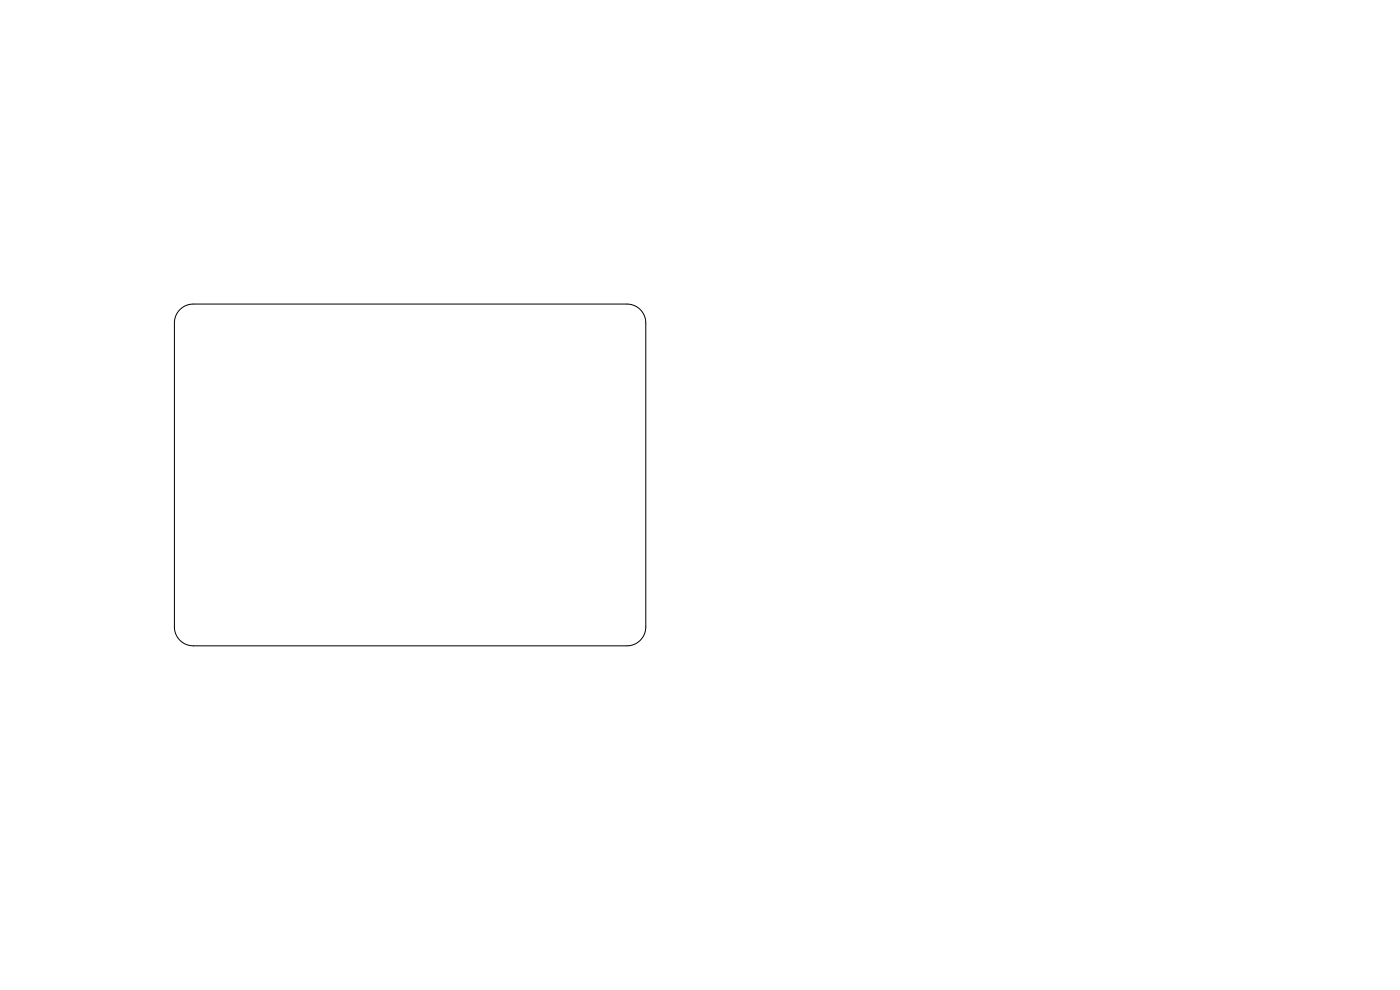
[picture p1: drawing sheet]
<svg xmlns="http://www.w3.org/2000/svg" width="297mm" height="210mm" viewBox="0 0 297 210" stroke-linecap="round" stroke-linejoin="round" font-family="sans-serif">
<path d="M38.2 65.7a4 4 0 0 1 2.8-1.2h92a4 4 0 0 1 4 4v64.5a4 4 0 0 1-4 4h-92a4 4 0 0 1-4-4v-64.5a4 4 0 0 1 1.2-2.8z" fill="none" stroke="#000" stroke-width=".21"/>
</svg>
